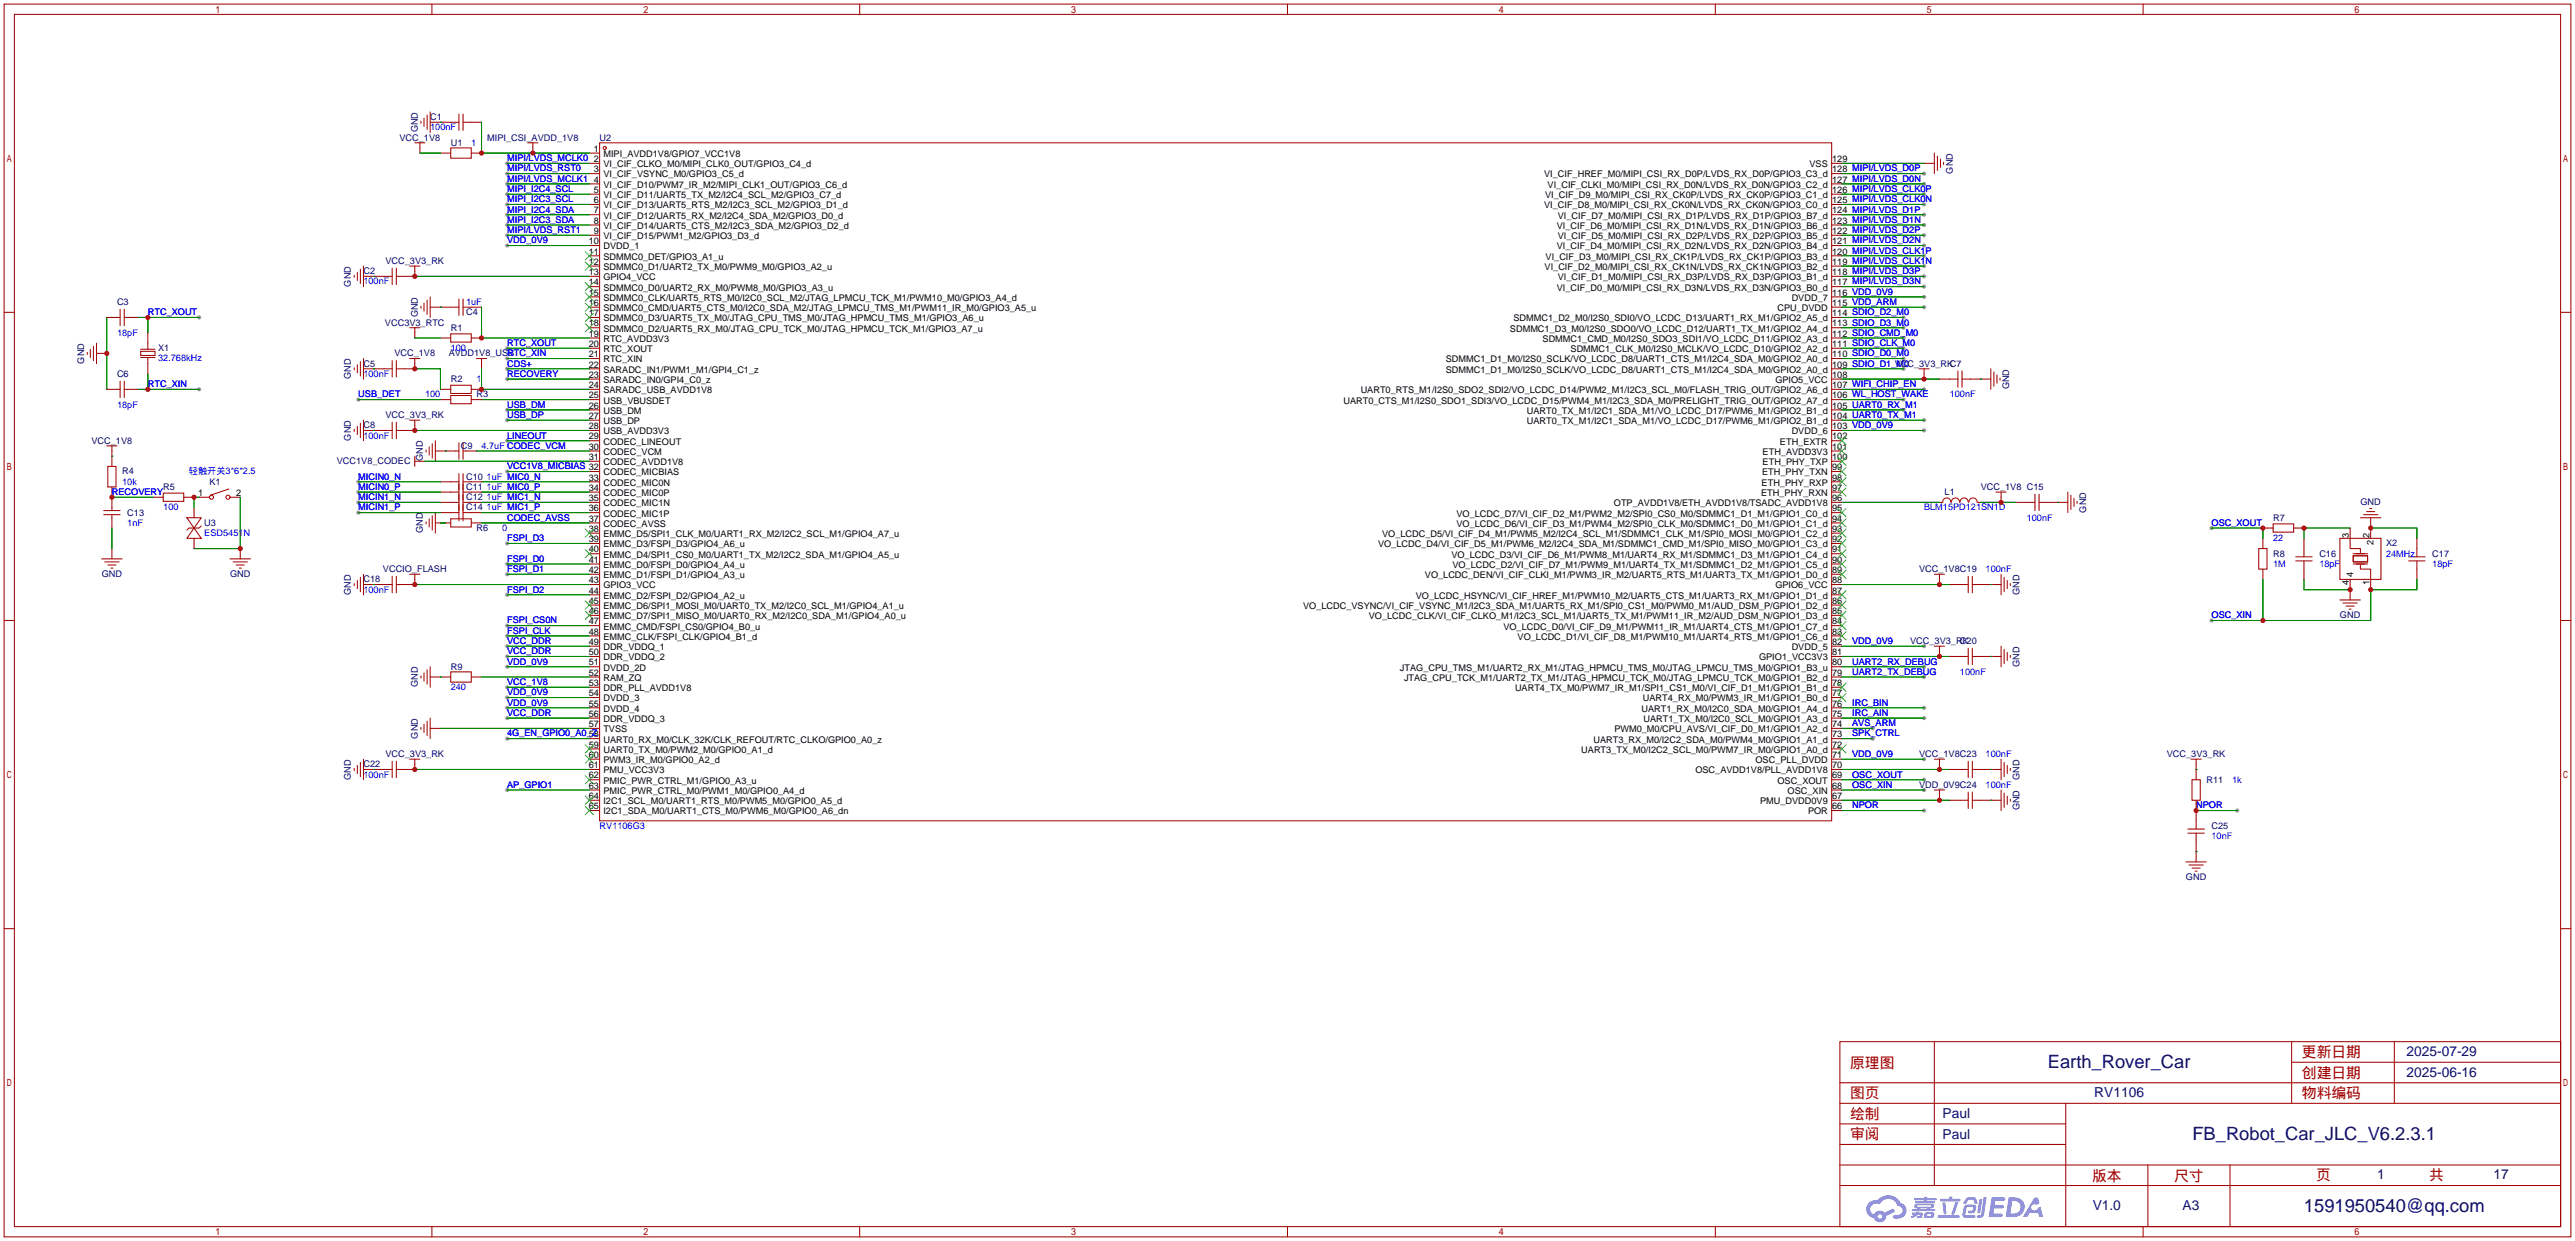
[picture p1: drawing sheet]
<svg xmlns="http://www.w3.org/2000/svg" width="637mm" height="307mm" viewBox="0 0 637 307" stroke-linecap="round" stroke-linejoin="round" font-family="sans-serif">
<defs><g id="words">
<g font-size="4.5" fill="#000080">
<text x="506.6" y="264.1">Earth_Rover_Car</text>
<text x="542.4" y="281.9">FB_Robot_Car_JLC_V6.2.3.1</text>
<text x="570" y="299.6">1591950540@qq.com</text>
</g>
<g font-size="3.7" fill="#a00000">
<text x="457.7" y="264">原理图</text>
<text x="569.5" y="261.4">更新日期</text>
<text x="569.5" y="266.5">创建日期</text>
<text x="457.7" y="271.6">图页</text>
<text x="569.5" y="271.6">物料编码</text>
<text x="457.7" y="281.7">审阅</text>
<text x="457.7" y="276.7">绘制</text>
<text x="517.5" y="291.9">版本</text>
<text x="537.9" y="291.9">尺寸</text>
<text x="573" y="291.6">页</text>
<text x="601" y="291.6">共</text>
</g>
<g font-size="3.4" fill="#000080">
<text x="595.4" y="261.2">2025-07-29</text>
<text x="595.4" y="266.3">2025-06-16</text>
<text x="518.1" y="271.3">RV1106</text>
<text x="480.6" y="276.4">Paul</text>
<text x="480.6" y="281.5">Paul</text>
<text x="588.1" y="291.4">1</text>
<text x="616.9" y="291.4">17</text>
<text x="517.7" y="299.3">V1.0</text>
<text x="540" y="299.3">A3</text>
</g>
<g font-size="2.3" fill="#000080">
<text x="106.4" y="29.7">C1</text>
<text x="98.8" y="34.8">VCC_1V8</text>
<text x="103.3" y="32.7" transform="rotate(-90 103.3 32.7)">GND</text>
<text x="120.5" y="34.8">MIPI_CSI_AVDD_1V8</text>
<text x="148.3" y="34.8">U2</text>
<text x="111.5" y="36">U1</text>
<text x="483.1" y="42.9" transform="rotate(-90 483.1 42.9)">GND</text>
<text x="95.4" y="65.2">VCC_3V3_RK</text>
<text x="86.8" y="70.8" transform="rotate(-90 86.8 70.8)">GND</text>
<text x="89.9" y="67.8">C2</text>
<text x="29" y="75.4">C3</text>
<text x="115.3" y="77.9">C4</text>
<text x="95.2" y="80.5">VCC3V3_RTC</text>
<text x="103.3" y="78.5" transform="rotate(-90 103.3 78.5)">GND</text>
<text x="111.5" y="81.8">R1</text>
<text x="20.8" y="89.9" transform="rotate(-90 20.8 89.9)">GND</text>
<text x="39.1" y="86.8">X1</text>
<text x="97.6" y="88.1">VCC_1V8</text>
<text x="111" y="88.1">AVDD1V8_USB</text>
<text x="29" y="93.2">C6</text>
<text x="86.8" y="93.7" transform="rotate(-90 86.8 93.7)">GND</text>
<text x="89.9" y="90.6">C5</text>
<text x="111.5" y="94.5">R2</text>
<text x="468.7" y="90.6">VCC_3V3_RKC7</text>
<text x="117.9" y="98.3">R3</text>
<text x="497" y="96.2" transform="rotate(-90 497 96.2)">GND</text>
<text x="89.9" y="105.9">C8</text>
<text x="95.4" y="103.3">VCC_3V3_RK</text>
<text x="22.6" y="109.7">VCC_1V8</text>
<text x="86.8" y="108.9" transform="rotate(-90 86.8 108.9)">GND</text>
<text x="114" y="111">C9</text>
<text x="30.2" y="117.3">R4</text>
<text x="51.8" y="119.9">K1</text>
<text x="83.3" y="114.8">VCC1V8_CODEC</text>
<text x="104.6" y="114" transform="rotate(-90 104.6 114)">GND</text>
<text x="115.3" y="118.6">C10</text>
<text x="40.4" y="121.1">R5</text>
<text x="115.3" y="121.1">C11</text>
<text x="115.3" y="123.7">C12</text>
<text x="481.1" y="122.4">L1</text>
<text x="490" y="121.1">VCC_1V8 C15</text>
<text x="584" y="124.9">GND</text>
<text x="31.5" y="127.5">C13</text>
<text x="50.5" y="130">U3</text>
<text x="104.6" y="131.8" transform="rotate(-90 104.6 131.8)">GND</text>
<text x="115.3" y="126.2">C14</text>
<text x="117.9" y="131.3">R6</text>
<text x="516.1" y="126.7" transform="rotate(-90 516.1 126.7)">GND</text>
<text x="562.4" y="128.7">R7</text>
<text x="562.4" y="137.6">R8</text>
<text x="573.8" y="137.6">C16</text>
<text x="590.3" y="135.1">X2</text>
<text x="601.7" y="137.6">C17</text>
<text x="25.2" y="142.7">GND</text>
<text x="56.9" y="142.7">GND</text>
<text x="89.9" y="144">C18</text>
<text x="94.7" y="141.4">VCCIO_FLASH</text>
<text x="474.8" y="141.4">VCC_1V8C19</text>
<text x="86.8" y="147" transform="rotate(-90 86.8 147)">GND</text>
<text x="499.6" y="147" transform="rotate(-90 499.6 147)">GND</text>
<text x="578.9" y="152.9">GND</text>
<text x="472.6" y="159.2">VCC_3V3_RK</text>
<text x="484.9" y="159.2">C20</text>
<text x="111.5" y="165.6">R9</text>
<text x="499.6" y="164.8" transform="rotate(-90 499.6 164.8)">GND</text>
<text x="103.3" y="169.9" transform="rotate(-90 103.3 169.9)">GND</text>
<text x="103.3" y="182.6" transform="rotate(-90 103.3 182.6)">GND</text>
<text x="89.9" y="189.7">C22</text>
<text x="95.4" y="187.2">VCC_3V3_RK</text>
<text x="474.8" y="187.2">VCC_1V8C23</text>
<text x="536.1" y="187.2">VCC_3V3_RK</text>
<text x="86.8" y="192.8" transform="rotate(-90 86.8 192.8)">GND</text>
<text x="474.8" y="194.8">VDD_0V9C24</text>
<text x="499.6" y="192.8" transform="rotate(-90 499.6 192.8)">GND</text>
<text x="545.8" y="193.5">R11</text>
<text x="499.6" y="200.4" transform="rotate(-90 499.6 200.4)">GND</text>
<text x="547.1" y="204.9">C25</text>
<text x="540.8" y="217.6">GND</text>
</g>
<g font-size="2.3" fill="#00f">
<text x="106.4" y="32.2">100nF</text>
<text x="116.6" y="36">1</text>
<text x="125.5" y="39.8">MIPI/LVDS_MCLK0</text>
<text x="125.5" y="47.5">MIPI_I2C4_SCL</text>
<text x="125.5" y="44.9">MIPI/LVDS_MCLK1</text>
<text x="125.5" y="42.4">MIPI/LVDS_RST0</text>
<text x="125.5" y="52.5">MIPI_I2C4_SDA</text>
<text x="125.5" y="50">MIPI_I2C3_SCL</text>
<text x="125.5" y="55.1">MIPI_I2C3_SDA</text>
<text x="125.5" y="57.6">MIPI/LVDS_RST1</text>
<text x="125.5" y="60.2">VDD_0V9</text>
<text x="89.9" y="70.3">100nF</text>
<text x="36.6" y="77.9">RTC_XOUT</text>
<text x="115.3" y="75.4">1uF</text>
<text x="29" y="83">18pF</text>
<text x="39.1" y="89.4">32.768kHz</text>
<text x="111.5" y="86.8">100</text>
<text x="125.5" y="88.1">RTC_XIN</text>
<text x="125.5" y="85.6">RTC_XOUT</text>
<text x="36.6" y="95.7">RTC_XIN</text>
<text x="89.9" y="93.2">100nF</text>
<text x="117.9" y="94.5">1</text>
<text x="125.5" y="90.6">CDS+</text>
<text x="125.5" y="93.2">RECOVERY</text>
<text x="29" y="100.8">18pF</text>
<text x="88.6" y="98.3">USB_DET</text>
<text x="105.2" y="98.3">100</text>
<text x="125.5" y="100.8">USB_DM</text>
<text x="482.3" y="98.3">100nF</text>
<text x="125.5" y="103.3">USB_DP</text>
<text x="89.9" y="108.4">100nF</text>
<text x="119.1" y="111">4.7uF CODEC_VCM</text>
<text x="125.5" y="108.4">LINEOUT</text>
<text x="30.2" y="119.9">10k</text>
<text x="46.7" y="117.3">轻触开关3*6*2.5</text>
<text x="88.6" y="118.6">MICIN0_N</text>
<text x="120.4" y="118.6">1uF MIC0_N</text>
<text x="125.5" y="116">VCC1V8_MICBIAS 32</text>
<text x="27.7" y="122.4">RECOVERY</text>
<text x="88.6" y="121.1">MICIN0_P</text>
<text x="88.6" y="123.7">MICIN1_N</text>
<text x="120.4" y="121.1">1uF MIC0_P</text>
<text x="120.4" y="123.7">1uF MIC1_N</text>
<text x="31.5" y="130">1nF</text>
<text x="40.4" y="126.2">100</text>
<text x="88.6" y="126.2">MICIN1_P</text>
<text x="120.4" y="126.2">1uF MIC1_P</text>
<text x="124.2" y="131.3">0</text>
<text x="125.5" y="128.7">CODEC_AVSS</text>
<text x="476" y="126.2">BLM15PD121SN1D</text>
<text x="501.4" y="128.7">100nF</text>
<text x="547.1" y="130">OSC_XOUT</text>
<text x="50.5" y="132.6">ESD5451N</text>
<text x="125.5" y="133.8">FSPI_D3</text>
<text x="562.4" y="133.8">22</text>
<text x="590.3" y="137.6">24MHz</text>
<text x="125.5" y="138.9">FSPI_D0</text>
<text x="125.5" y="141.4">FSPI_D1</text>
<text x="491.2" y="141.4">100nF</text>
<text x="562.4" y="140.2">1M</text>
<text x="573.8" y="140.2">18pF</text>
<text x="601.7" y="140.2">18pF</text>
<text x="89.9" y="146.5">100nF</text>
<text x="125.5" y="146.5">FSPI_D2</text>
<text x="125.5" y="154.1">FSPI_CS0N</text>
<text x="547.1" y="152.9">OSC_XIN</text>
<text x="125.5" y="156.7">FSPI_CLK</text>
<text x="125.5" y="159.2">VCC_DDR</text>
<text x="125.5" y="161.8">VCC_DDR</text>
<text x="458.2" y="159.2">VDD_0V9</text>
<text x="125.5" y="164.3">VDD_0V9</text>
<text x="458.2" y="166.8">UART2_TX_DEBUG</text>
<text x="458.2" y="164.3">UART2_RX_DEBUG</text>
<text x="484.9" y="166.8">100nF</text>
<text x="111.5" y="170.7">240</text>
<text x="125.5" y="171.9">VDD_0V9</text>
<text x="125.5" y="169.4">VCC_1V8</text>
<text x="125.5" y="174.5">VDD_0V9</text>
<text x="125.5" y="177">VCC_DDR</text>
<text x="458.2" y="177">IRC_AIN</text>
<text x="458.2" y="174.5">IRC_BIN</text>
<text x="458.2" y="179.5">AVS_ARM</text>
<text x="125.5" y="182.1">4G_EN_GPIO0_A0_Z</text>
<text x="458.2" y="182.1">SPK_CTRL</text>
<text x="458.2" y="187.2">VDD_0V9</text>
<text x="491.2" y="187.2">100nF</text>
<text x="89.9" y="192.2">100nF</text>
<text x="125.5" y="194.8">AP_GPIO1</text>
<text x="458.2" y="194.8">OSC_XIN</text>
<text x="458.2" y="192.2">OSC_XOUT</text>
<text x="491.2" y="194.8">100nF</text>
<text x="552.2" y="193.5">1k</text>
<text x="458.2" y="199.9">NPOR</text>
<text x="543.3" y="199.9">NPOR</text>
<text x="148.3" y="204.9">RV1106G3</text>
<text x="547.1" y="207.5">10nF</text>
</g>
<g font-size="2.3">
<text x="146.9" y="37.5">1</text>
<text x="146.9" y="40.1">2</text>
<text x="149.3" y="38.8">MIPI_AVDD1V8/GPIO7_VCC1V8</text>
<text x="149.3" y="41.3">VI_CIF_CLKO_M0/MIPI_CLK0_OUT/GPIO3_C4_d</text>
<text x="447.7" y="41.3">VSS</text>
<text x="453.3" y="40.1">129</text>
<text x="146.9" y="42.6">3</text>
<text x="146.9" y="45.2">4</text>
<text x="146.9" y="47.7">5</text>
<text x="149.3" y="43.9">VI_CIF_VSYNC_M0/GPIO3_C5_d</text>
<text x="149.3" y="46.4">VI_CIF_D10/PWM7_IR_M2/MIPI_CLK1_OUT/GPIO3_C6_d</text>
<text x="382" y="43.9">VI_CIF_HREF_M0/MIPI_CSI_RX_D0P/LVDS_RX_D0P/GPIO3_C3_d</text>
<text x="382.9" y="46.4">VI_CIF_CLKI_M0/MIPI_CSI_RX_D0N/LVDS_RX_D0N/GPIO3_C2_d</text>
<text x="453.3" y="47.7">126 MIPI/LVDS_CLK0P</text>
<text x="453.3" y="45.2">127 MIPI/LVDS_D0N</text>
<text x="453.3" y="42.6">128 MIPI/LVDS_D0P</text>
<text x="146.9" y="50.2">6</text>
<text x="146.9" y="52.8">7</text>
<text x="149.3" y="49">VI_CIF_D11/UART5_TX_M2/I2C4_SCL_M2/GPIO3_C7_d</text>
<text x="149.3" y="51.5">VI_CIF_D13/UART5_RTS_M2/I2C3_SCL_M2/GPIO3_D1_d</text>
<text x="382" y="51.5">VI_CIF_D8_M0/MIPI_CSI_RX_CK0N/LVDS_RX_CK0N/GPIO3_C0_d</text>
<text x="382.2" y="49">VI_CIF_D9_M0/MIPI_CSI_RX_CK0P/LVDS_RX_CK0P/GPIO3_C1_d</text>
<text x="453.3" y="52.8">124 MIPI/LVDS_D1P</text>
<text x="453.3" y="50.2">125 MIPI/LVDS_CLK0N</text>
<text x="146.9" y="55.3">8</text>
<text x="146.9" y="57.9">9</text>
<text x="149.3" y="54">VI_CIF_D12/UART5_RX_M2/I2C4_SDA_M2/GPIO3_D0_d</text>
<text x="149.3" y="56.6">VI_CIF_D14/UART5_CTS_M2/I2C3_SDA_M2/GPIO3_D2_d</text>
<text x="149.3" y="59.1">VI_CIF_D15/PWM1_M2/GPIO3_D3_d</text>
<text x="385.1" y="56.6">VI_CIF_D6_M0/MIPI_CSI_RX_D1N/LVDS_RX_D1N/GPIO3_B6_d</text>
<text x="385.4" y="59.1">VI_CIF_D5_M0/MIPI_CSI_RX_D2P/LVDS_RX_D2P/GPIO3_B5_d</text>
<text x="385.4" y="54">VI_CIF_D7_M0/MIPI_CSI_RX_D1P/LVDS_RX_D1P/GPIO3_B7_d</text>
<text x="453.3" y="57.9">122 MIPI/LVDS_D2P</text>
<text x="453.3" y="55.3">123 MIPI/LVDS_D1N</text>
<text x="145.7" y="60.4">10</text>
<text x="145.7" y="62.9">11</text>
<text x="145.7" y="65.5">12</text>
<text x="149.3" y="61.7">DVDD_1</text>
<text x="149.3" y="64.2">SDMMC0_DET/GPIO3_A1_u</text>
<text x="382.4" y="64.2">VI_CIF_D3_M0/MIPI_CSI_RX_CK1P/LVDS_RX_CK1P/GPIO3_B3_d</text>
<text x="385.1" y="61.7">VI_CIF_D4_M0/MIPI_CSI_RX_D2N/LVDS_RX_D2N/GPIO3_B4_d</text>
<text x="453.3" y="65.5">119 MIPI/LVDS_CLK1N</text>
<text x="453.3" y="62.9">120 MIPI/LVDS_CLK1P</text>
<text x="453.3" y="60.4">121 MIPI/LVDS_D2N</text>
<text x="145.7" y="68">13</text>
<text x="145.7" y="70.6">14</text>
<text x="149.3" y="66.7">SDMMC0_D1/UART2_TX_M0/PWM9_M0/GPIO3_A2_u</text>
<text x="149.3" y="69.3">GPIO4_VCC</text>
<text x="149.3" y="71.8">SDMMC0_D0/UART2_RX_M0/PWM8_M0/GPIO3_A3_u</text>
<text x="382.1" y="66.7">VI_CIF_D2_M0/MIPI_CSI_RX_CK1N/LVDS_RX_CK1N/GPIO3_B2_d</text>
<text x="385.1" y="71.8">VI_CIF_D0_M0/MIPI_CSI_RX_D3N/LVDS_RX_D3N/GPIO3_B0_d</text>
<text x="385.4" y="69.3">VI_CIF_D1_M0/MIPI_CSI_RX_D3P/LVDS_RX_D3P/GPIO3_B1_d</text>
<text x="453.3" y="70.6">117 MIPI/LVDS_D3N</text>
<text x="453.3" y="68">118 MIPI/LVDS_D3P</text>
<text x="145.7" y="73.1">15</text>
<text x="145.7" y="75.6">16</text>
<text x="149.3" y="74.4">SDMMC0_CLK/UART5_RTS_M0/I2C0_SCL_M2/JTAG_LPMCU_TCK_M1/PWM10_M0/GPIO3_A4_d</text>
<text x="149.3" y="76.9">SDMMC0_CMD/UART5_CTS_M0/I2C0_SDA_M2/JTAG_LPMCU_TMS_M1/PWM11_IR_M0/GPIO3_A5_u</text>
<text x="439.7" y="76.9">CPU_DVDD</text>
<text x="443.3" y="74.4">DVDD_7</text>
<text x="453.3" y="75.6">115 VDD_ARM</text>
<text x="453.3" y="73.1">116 VDD_0V9</text>
<text x="145.7" y="78.2">17</text>
<text x="145.7" y="80.7">18</text>
<text x="145.7" y="83.3">19</text>
<text x="149.3" y="79.4">SDMMC0_D3/UART5_TX_M0/JTAG_CPU_TMS_M0/JTAG_HPMCU_TMS_M1/GPIO3_A6_u</text>
<text x="149.3" y="82">SDMMC0_D2/UART5_RX_M0/JTAG_CPU_TCK_M0/JTAG_HPMCU_TCK_M1/GPIO3_A7_u</text>
<text x="373.6" y="82">SDMMC1_D3_M0/I2S0_SDO0/VO_LCDC_D12/UART1_TX_M1/GPIO2_A4_d</text>
<text x="374.4" y="79.4">SDMMC1_D2_M0/I2S0_SDI0/VO_LCDC_D13/UART1_RX_M1/GPIO2_A5_d</text>
<text x="453.3" y="83.3">112 SDIO_CMD_M0</text>
<text x="453.3" y="80.7">113 SDIO_D3_M0</text>
<text x="453.3" y="78.2">114 SDIO_D2_M0</text>
<text x="145.7" y="85.8">20</text>
<text x="145.7" y="88.3">21</text>
<text x="149.3" y="84.5">RTC_AVDD3V3</text>
<text x="149.3" y="87.1">RTC_XOUT</text>
<text x="149.3" y="89.6">RTC_XIN</text>
<text x="357.7" y="89.6">SDMMC1_D1_M0/I2S0_SCLK/VO_LCDC_D8/UART1_CTS_M1/I2C4_SDA_M0/GPIO2_A0_d</text>
<text x="381.6" y="84.5">SDMMC1_CMD_M0/I2S0_SDO3_SDI1/VO_LCDC_D11/GPIO2_A3_d</text>
<text x="388.5" y="87.1">SDMMC1_CLK_M0/I2S0_MCLK/VO_LCDC_D10/GPIO2_A2_d</text>
<text x="453.3" y="88.3">110 SDIO_D0_M0</text>
<text x="453.3" y="85.8">111 SDIO_CLK_M0</text>
<text x="145.7" y="90.9">22</text>
<text x="145.7" y="93.4">23</text>
<text x="145.7" y="96">24</text>
<text x="149.3" y="92.1">SARADC_IN1/PWM1_M1/GPI4_C1_z</text>
<text x="149.3" y="94.7">SARADC_IN0/GPI4_C0_z</text>
<text x="357.7" y="92.1">SDMMC1_D1_M0/I2S0_SCLK/VO_LCDC_D8/UART1_CTS_M1/I2C4_SDA_M0/GPIO2_A0_d</text>
<text x="439.2" y="94.7">GPIO5_VCC</text>
<text x="453.3" y="96">107 WIFI_CHIP_EN</text>
<text x="453.3" y="93.4">108</text>
<text x="453.3" y="90.9">109 SDIO_D1_M0</text>
<text x="145.7" y="98.5">25</text>
<text x="145.7" y="101">26</text>
<text x="149.3" y="97.2">SARADC_USB_AVDD1V8</text>
<text x="149.3" y="99.8">USB_VBUSDET</text>
<text x="332.3" y="99.8">UART0_CTS_M1/I2S0_SDO1_SDI3/VO_LCDC_D15/PWM4_M1/I2C3_SDA_M0/PRELIGHT_TRIG_OUT/GPIO2_A7_d</text>
<text x="336.6" y="97.2">UART0_RTS_M1/I2S0_SDO2_SDI2/VO_LCDC_D14/PWM2_M1/I2C3_SCL_M0/FLASH_TRIG_OUT/GPIO2_A6_d</text>
<text x="453.3" y="101">105 UART0_RX_M1</text>
<text x="453.3" y="98.5">106 WL_HOST_WAKE</text>
<text x="145.7" y="103.6">27</text>
<text x="145.7" y="106.1">28</text>
<text x="149.3" y="102.3">USB_DM</text>
<text x="149.3" y="104.8">USB_DP</text>
<text x="149.3" y="107.4">USB_AVDD3V3</text>
<text x="377.7" y="104.8">UART0_TX_M1/I2C1_SDA_M1/VO_LCDC_D17/PWM6_M1/GPIO2_B1_d</text>
<text x="377.7" y="102.3">UART0_TX_M1/I2C1_SDA_M1/VO_LCDC_D17/PWM6_M1/GPIO2_B1_d</text>
<text x="443.3" y="107.4">DVDD_6</text>
<text x="453.3" y="106.1">103 VDD_0V9</text>
<text x="453.3" y="103.6">104 UART0_TX_M1</text>
<text x="145.7" y="108.7">29</text>
<text x="145.7" y="111.2">30</text>
<text x="145.7" y="113.7">31</text>
<text x="149.3" y="109.9">CODEC_LINEOUT</text>
<text x="149.3" y="112.5">CODEC_VCM</text>
<text x="436.1" y="112.5">ETH_AVDD3V3</text>
<text x="440.4" y="109.9">ETH_EXTR</text>
<text x="453.3" y="113.7">100</text>
<text x="453.3" y="111.2">101</text>
<text x="453.3" y="108.7">102</text>
<text x="145.7" y="118.8">33</text>
<text x="149.3" y="115">CODEC_AVDD1V8</text>
<text x="149.3" y="117.5">CODEC_MICBIAS</text>
<text x="435.9" y="117.5">ETH_PHY_TXN</text>
<text x="436.1" y="115">ETH_PHY_TXP</text>
<text x="453.3" y="118.8">98</text>
<text x="453.3" y="116.3">99</text>
<text x="49" y="122.6">1</text>
<text x="58.4" y="122.6">2</text>
<text x="145.7" y="121.4">34</text>
<text x="145.7" y="123.9">35</text>
<text x="149.3" y="120.1">CODEC_MIC0N</text>
<text x="149.3" y="122.6">CODEC_MIC0P</text>
<text x="149.3" y="125.2">CODEC_MIC1N</text>
<text x="399.3" y="125.2">OTP_AVDD1V8/ETH_AVDD1V8/TSADC_AVDD1V8</text>
<text x="435.7" y="122.6">ETH_PHY_RXN</text>
<text x="435.8" y="120.1">ETH_PHY_RXP</text>
<text x="453.3" y="123.9">96</text>
<text x="453.3" y="121.4">97</text>
<text x="145.7" y="126.4">36</text>
<text x="145.7" y="129">37</text>
<text x="145.7" y="131.5">38</text>
<text x="149.3" y="127.7">CODEC_MIC1P</text>
<text x="149.3" y="130.2">CODEC_AVSS</text>
<text x="360.3" y="130.2">VO_LCDC_D6/VI_CIF_D3_M1/PWM4_M2/SPI0_CLK_M0/SDMMC1_D0_M1/GPIO1_C1_d</text>
<text x="360.3" y="127.7">VO_LCDC_D7/VI_CIF_D2_M1/PWM2_M2/SPI0_CS0_M0/SDMMC1_D1_M1/GPIO1_C0_d</text>
<text x="453.3" y="131.5">93</text>
<text x="453.3" y="129">94</text>
<text x="453.3" y="126.4">95</text>
<text x="145.7" y="134.1">39</text>
<text x="145.7" y="136.6">40</text>
<text x="149.3" y="132.8">EMMC_D5/SPI1_CLK_M0/UART1_RX_M2/I2C2_SCL_M1/GPIO4_A7_u</text>
<text x="149.3" y="135.3">EMMC_D3/FSPI_D3/GPIO4_A6_u</text>
<text x="149.3" y="137.9">EMMC_D4/SPI1_CS0_M0/UART1_TX_M2/I2C2_SDA_M1/GPIO4_A5_u</text>
<text x="340.9" y="135.3">VO_LCDC_D4/VI_CIF_D5_M1/PWM6_M2/I2C4_SDA_M1/SDMMC1_CMD_M1/SPI0_MISO_M0/GPIO1_C3_d</text>
<text x="341.9" y="132.8">VO_LCDC_D5/VI_CIF_D4_M1/PWM5_M2/I2C4_SCL_M1/SDMMC1_CLK_M1/SPI0_MOSI_M0/GPIO1_C2_d</text>
<text x="359.1" y="137.9">VO_LCDC_D3/VI_CIF_D6_M1/PWM8_M1/UART4_RX_M1/SDMMC1_D3_M1/GPIO1_C4_d</text>
<text x="453.3" y="136.6">91</text>
<text x="453.3" y="134.1">92</text>
<text x="581.1" y="133.1" transform="rotate(-90 581.1 133.1)">3</text>
<text x="586.2" y="133.1" transform="rotate(-90 586.2 133.1)">2</text>
<text x="587.2" y="134.9" transform="rotate(-90 587.2 134.9)">2</text>
<text x="145.7" y="139.1">41</text>
<text x="145.7" y="141.7">42</text>
<text x="149.3" y="140.4">EMMC_D0/FSPI_D0/GPIO4_A4_u</text>
<text x="149.3" y="142.9">EMMC_D1/FSPI_D1/GPIO4_A3_u</text>
<text x="352.5" y="142.9">VO_LCDC_DEN/VI_CIF_CLKI_M1/PWM3_IR_M2/UART5_RTS_M1/UART3_TX_M1/GPIO1_D0_d</text>
<text x="359.3" y="140.4">VO_LCDC_D2/VI_CIF_D7_M1/PWM9_M1/UART4_TX_M1/SDMMC1_D2_M1/GPIO1_C5_d</text>
<text x="453.3" y="141.7">89</text>
<text x="453.3" y="139.1">90</text>
<text x="582.1" y="142.7" transform="rotate(-90 582.1 142.7)">4</text>
<text x="145.7" y="144.2">43</text>
<text x="145.7" y="146.8">44</text>
<text x="145.7" y="149.3">45</text>
<text x="149.3" y="145.5">GPIO3_VCC</text>
<text x="149.3" y="148">EMMC_D2/FSPI_D2/GPIO4_A2_u</text>
<text x="350.2" y="148">VO_LCDC_HSYNC/VI_CIF_HREF_M1/PWM10_M2/UART5_CTS_M1/UART3_RX_M1/GPIO1_D1_d</text>
<text x="439.2" y="145.5">GPIO6_VCC</text>
<text x="453.3" y="149.3">86</text>
<text x="453.3" y="146.8">87</text>
<text x="453.3" y="144.2">88</text>
<text x="581.1" y="144.5" transform="rotate(-90 581.1 144.5)">4</text>
<text x="586.2" y="144.5" transform="rotate(-90 586.2 144.5)">1</text>
<text x="145.7" y="151.8">46</text>
<text x="145.7" y="154.4">47</text>
<text x="149.3" y="150.6">EMMC_D6/SPI1_MOSI_M0/UART0_TX_M2/I2C0_SCL_M1/GPIO4_A1_u</text>
<text x="149.3" y="153.1">EMMC_D7/SPI1_MISO_M0/UART0_RX_M2/I2C0_SDA_M1/GPIO4_A0_u</text>
<text x="149.3" y="155.6">EMMC_CMD/FSPI_CS0/GPIO4_B0_u</text>
<text x="322.4" y="150.6">VO_LCDC_VSYNC/VI_CIF_VSYNC_M1/I2C3_SDA_M1/UART5_RX_M1/SPI0_CS1_M0/PWM0_M1/AUD_DSM_P/GPIO1_D2_d</text>
<text x="338.6" y="153.1">VO_LCDC_CLK/VI_CIF_CLKO_M1/I2C3_SCL_M1/UART5_TX_M1/PWM11_IR_M2/AUD_DSM_N/GPIO1_D3_d</text>
<text x="371.9" y="155.6">VO_LCDC_D0/VI_CIF_D9_M1/PWM11_IR_M1/UART4_CTS_M1/GPIO1_C7_d</text>
<text x="453.3" y="154.4">84</text>
<text x="453.3" y="151.8">85</text>
<text x="145.7" y="156.9">48</text>
<text x="145.7" y="159.5">49</text>
<text x="145.7" y="162">50</text>
<text x="149.3" y="158.2">EMMC_CLK/FSPI_CLK/GPIO4_B1_d</text>
<text x="149.3" y="160.7">DDR_VDDQ_1</text>
<text x="375.4" y="158.2">VO_LCDC_D1/VI_CIF_D8_M1/PWM10_M1/UART4_RTS_M1/GPIO1_C6_d</text>
<text x="443.3" y="160.7">DVDD_5</text>
<text x="453.3" y="162">81</text>
<text x="453.3" y="159.5">82</text>
<text x="453.3" y="156.9">83</text>
<text x="145.7" y="164.5">51</text>
<text x="145.7" y="167.1">52</text>
<text x="149.3" y="163.3">DDR_VDDQ_2</text>
<text x="149.3" y="165.8">DVDD_2D</text>
<text x="346.3" y="165.8">JTAG_CPU_TMS_M1/UART2_RX_M1/JTAG_HPMCU_TMS_M0/JTAG_LPMCU_TMS_M0/GPIO1_B3_u</text>
<text x="435.2" y="163.3">GPIO1_VCC3V3</text>
<text x="453.3" y="167.1">79</text>
<text x="453.3" y="164.5">80</text>
<text x="145.7" y="169.6">53</text>
<text x="145.7" y="172.2">54</text>
<text x="149.3" y="168.3">RAM_ZQ</text>
<text x="149.3" y="170.9">DDR_PLL_AVDD1V8</text>
<text x="149.3" y="173.4">DVDD_3</text>
<text x="347.3" y="168.3">JTAG_CPU_TCK_M1/UART2_TX_M1/JTAG_HPMCU_TCK_M0/JTAG_LPMCU_TCK_M0/GPIO1_B2_d</text>
<text x="374.8" y="170.9">UART4_TX_M0/PWM7_IR_M1/SPI1_CS1_M0/VI_CIF_D1_M1/GPIO1_B1_d</text>
<text x="406.4" y="173.4">UART4_RX_M0/PWM3_IR_M1/GPIO1_B0_d</text>
<text x="453.3" y="172.2">77</text>
<text x="453.3" y="169.6">78</text>
<text x="145.7" y="174.7">55</text>
<text x="145.7" y="177.2">56</text>
<text x="145.7" y="179.8">57</text>
<text x="149.3" y="176">DVDD_4</text>
<text x="149.3" y="178.5">DDR_VDDQ_3</text>
<text x="406.1" y="176">UART1_RX_M0/I2C0_SDA_M0/GPIO1_A4_d</text>
<text x="406.6" y="178.5">UART1_TX_M0/I2C0_SCL_M0/GPIO1_A3_d</text>
<text x="453.3" y="179.8">74</text>
<text x="453.3" y="177.2">75</text>
<text x="453.3" y="174.7">76</text>
<text x="145.7" y="182.3">58</text>
<text x="145.7" y="184.9">59</text>
<text x="149.3" y="181">TVSS</text>
<text x="149.3" y="183.6">UART0_RX_M0/CLK_32K/CLK_REFOUT/RTC_CLKO/GPIO0_A0_z</text>
<text x="394.2" y="183.6">UART3_RX_M0/I2C2_SDA_M0/PWM4_M0/GPIO1_A1_d</text>
<text x="399.4" y="181">PWM0_M0/CPU_AVS/VI_CIF_D0_M1/GPIO1_A2_d</text>
<text x="453.3" y="184.9">72</text>
<text x="453.3" y="182.3">73</text>
<text x="145.7" y="187.4">60</text>
<text x="145.7" y="189.9">61</text>
<text x="149.3" y="186.1">UART0_TX_M0/PWM2_M0/GPIO0_A1_d</text>
<text x="149.3" y="188.7">PWM3_IR_M0/GPIO0_A2_d</text>
<text x="149.3" y="191.2">PMU_VCC3V3</text>
<text x="391.2" y="186.1">UART3_TX_M0/I2C2_SCL_M0/PWM7_IR_M0/GPIO1_A0_d</text>
<text x="419.4" y="191.2">OSC_AVDD1V8/PLL_AVDD1V8</text>
<text x="434.3" y="188.7">OSC_PLL_DVDD</text>
<text x="453.3" y="189.9">70</text>
<text x="453.3" y="187.4">71</text>
<text x="145.7" y="192.5">62</text>
<text x="145.7" y="195">63</text>
<text x="145.7" y="197.6">64</text>
<text x="149.3" y="193.7">PMIC_PWR_CTRL_M1/GPIO0_A3_u</text>
<text x="149.3" y="196.3">PMIC_PWR_CTRL_M0/PWM1_M0/GPIO0_A4_d</text>
<text x="439.7" y="193.7">OSC_XOUT</text>
<text x="442.2" y="196.3">OSC_XIN</text>
<text x="453.3" y="197.6">67</text>
<text x="453.3" y="195">68</text>
<text x="453.3" y="192.5">69</text>
<text x="145.7" y="200.1">65</text>
<text x="149.3" y="198.8">I2C1_SCL_M0/UART1_RTS_M0/PWM5_M0/GPIO0_A5_d</text>
<text x="149.3" y="201.4">I2C1_SDA_M0/UART1_CTS_M0/PWM6_M0/GPIO0_A6_dn</text>
<text x="435.4" y="198.8">PMU_DVDD0V9</text>
<text x="447.3" y="201.4">POR</text>
<text x="453.3" y="200.1">66</text>
</g>
</g></defs>
<g fill="#999">
<circle cx="125.5" cy="109" r=".51"/>
<circle cx="125.5" cy="116.6" r=".51"/>
<circle cx="88.6" cy="119.1" r=".51"/>
<circle cx="88.6" cy="121.7" r=".51"/>
<circle cx="88.6" cy="124.2" r=".51"/>
<circle cx="88.6" cy="126.7" r=".51"/>
<circle cx="470.9" cy="88.6" r=".51"/>
<circle cx="470.9" cy="91.2" r=".51"/>
<circle cx="470.9" cy="86.1" r=".51"/>
<circle cx="470.9" cy="83.6" r=".51"/>
<circle cx="470.9" cy="81" r=".51"/>
<circle cx="470.9" cy="78.5" r=".51"/>
<circle cx="470.9" cy="98.8" r=".51"/>
<circle cx="470.9" cy="101.3" r=".51"/>
<circle cx="125.5" cy="103.9" r=".51"/>
<circle cx="125.5" cy="101.3" r=".51"/>
<circle cx="125.5" cy="182.6" r=".51"/>
<circle cx="476" cy="177.5" r=".51"/>
<circle cx="476" cy="175" r=".51"/>
<circle cx="125.5" cy="91.2" r=".51"/>
<circle cx="125.5" cy="195.3" r=".51"/>
<circle cx="125.5" cy="139.4" r=".51"/>
<circle cx="125.5" cy="142" r=".51"/>
<circle cx="125.5" cy="147.1" r=".51"/>
<circle cx="125.5" cy="134.4" r=".51"/>
<circle cx="125.5" cy="154.7" r=".51"/>
<circle cx="125.5" cy="157.2" r=".51"/>
<circle cx="476" cy="42.9" r=".51"/>
<circle cx="476" cy="45.5" r=".51"/>
<circle cx="476" cy="48" r=".51"/>
<circle cx="476" cy="50.5" r=".51"/>
<circle cx="476" cy="53.1" r=".51"/>
<circle cx="476" cy="55.6" r=".51"/>
<circle cx="476" cy="58.2" r=".51"/>
<circle cx="476" cy="60.7" r=".51"/>
<circle cx="476" cy="63.2" r=".51"/>
<circle cx="476" cy="65.8" r=".51"/>
<circle cx="476" cy="68.3" r=".51"/>
<circle cx="476" cy="70.9" r=".51"/>
<circle cx="125.5" cy="48" r=".51"/>
<circle cx="125.5" cy="53.1" r=".51"/>
<circle cx="125.5" cy="50.5" r=".51"/>
<circle cx="125.5" cy="55.6" r=".51"/>
<circle cx="476" cy="167.4" r=".51"/>
<circle cx="476" cy="164.8" r=".51"/>
<circle cx="476" cy="103.9" r=".51"/>
<circle cx="476" cy="96.3" r=".51"/>
<circle cx="125.5" cy="60.7" r=".51"/>
<circle cx="125.5" cy="164.8" r=".51"/>
<circle cx="125.5" cy="172.5" r=".51"/>
<circle cx="125.5" cy="175" r=".51"/>
<circle cx="476" cy="159.8" r=".51"/>
<circle cx="476" cy="106.4" r=".51"/>
<circle cx="476" cy="73.4" r=".51"/>
<circle cx="476" cy="187.7" r=".51"/>
<circle cx="476" cy="195.3" r=".51"/>
<circle cx="476" cy="192.8" r=".51"/>
<circle cx="547.1" cy="130.6" r=".51"/>
<circle cx="547.1" cy="153.4" r=".51"/>
<circle cx="125.5" cy="88.6" r=".51"/>
<circle cx="125.5" cy="86.1" r=".51"/>
<circle cx="49.3" cy="78.5" r=".51"/>
<circle cx="49.3" cy="96.3" r=".51"/>
<circle cx="476" cy="200.4" r=".51"/>
<circle cx="553.5" cy="200.4" r=".51"/>
<circle cx="125.5" cy="93.7" r=".51"/>
<circle cx="476" cy="75.9" r=".51"/>
<circle cx="125.5" cy="159.8" r=".51"/>
<circle cx="125.5" cy="162.3" r=".51"/>
<circle cx="125.5" cy="177.5" r=".51"/>
<circle cx="125.5" cy="169.9" r=".51"/>
<circle cx="88.6" cy="98.8" r=".51"/>
<circle cx="463.3" cy="182.6" r=".51"/>
<circle cx="463.3" cy="180.1" r=".51"/>
<circle cx="125.5" cy="40.4" r=".51"/>
<circle cx="125.5" cy="45.5" r=".51"/>
<circle cx="125.5" cy="42.9" r=".51"/>
<circle cx="125.5" cy="58.2" r=".51"/>
</g>
<g fill="none" stroke="#a10000" stroke-width=".25">
<path d="M1 1h635v304.8h-635zM3.6 3.6h629.9v299.7h-629.9zM106.8 1v2.6M212.7 1v2.6M318.5 1v2.6M424.3 1v2.6M530.2 1v2.6M1 77.2h2.6M633.5 77.2h2.5M1 153.4h2.6M633.5 153.4h2.5M1 229.6h2.6"/>
<path d="M633.5 229.6h2.5M455.2 257.6h178.3v45.7h-178.3zM478.5 257.6v35.5M566.9 257.6v15.2M592.3 257.6v15.2M455.2 277.9h55.8M455.2 272.8h178.3M455.2 267.7h178.3M511 272.8v30.5M566.9 262.6h66.6M455.2 293.1h178.3M455.2 288h178.3"/>
<path d="M455.2 283h55.8M531.4 288v15.3M551.7 288v15.3M106.8 303.3v2.5M212.7 303.3v2.5M318.5 303.3v2.5M424.3 303.3v2.5M530.2 303.3v2.5"/>
</g>
<g fill="#5487ff">
<path d="M492.7 296h2.7a.48 .48 0 0 1 .7 .5 .48 .48 0 0 1-.7 .4h-1.8l-.1 1h1.9a.43 .43 0 0 1 .3 .5 .43 .43 0 0 1-.4 .4h-2l-.2 1.3h1.9a.43 .43 0 0 1 .5 .4 .43 .43 0 0 1-.5 .4h-3z"/>
<path d="M503.3 296.1h.8l.4 1.4-.7 .4a.84 .84 0 0 0-1.2 .2 .84 .84 0 0 0 .3 1.2 .84 .84 0 0 0 1.2-.4l.1-.3 .6-.3 .7 2.6h-1l-.3-1.1h-2.1l-.6 1.1h-1z"/>
<path d="M489.7 296.5h.7l-.5 3.2a.36 .36 0 0 1-.4 .3 .36 .36 0 0 1-.3-.3z"/>
<path d="M490.7 296h.7l-.6 4.3a1.04 1.04 0 0 1-1.8 .5l.2-.3 .8-.1 .1-.1z"/>
<path d="M486.4 296.3l.6-.3h1.1a.77 .77 0 0 1 .8 .5l.3 .9-.1 .2h-.6l-.3-.9-.2-.1h-1l-.6 1h-.7z"/>
<path d="M486 298.2l.5-.4h1.7a.81 .81 0 0 1 .7 .5 .81 .81 0 0 1-.2 .9 .81 .81 0 0 1-.9 .8h-.6a.32 .32 0 0 1-.3-.4 .32 .32 0 0 1 .3-.3h.8l.2-.8h-1.6l-.4 1.9 2.2 .1a.32 .32 0 0 1 .3 .3 .32 .32 0 0 1-.4 .3h-2.2l-.5-.3-.1-.5z"/>
<path d="M479.4 300.4h5.1a.33 .33 0 0 1 .3 .4 .33 .33 0 0 1-.4 .3h-4.8l-.2-.2z"/>
<path d="M483.7 297.3h.7l-.6 2a.98 .98 0 0 1-.7 1l-.3-.3z"/>
<path d="M480.5 297.3h.7l.3 2.6a.34 .34 0 0 1-.3 .4 .34 .34 0 0 1-.3-.3z"/>
<path d="M480 296.4h2.2l.3-.5h.5l-.1 .5h1.8a.32 .32 0 0 1 .3 .4 .32 .32 0 0 1-.3 .2h-4.5l-.2-.1z"/>
<path d="M473 299.8h1l.1-.2h.6l-.1 .2 .9 .1 .1 .1-.1 1-1.3 .2v-.5h.7v-.4a.68 .68 0 0 0-.9 .4l-1.1 .5-.2-.5 1-.4h-.7z"/>
<path d="M473.6 296.3h2.4l.1-.4h.7v.4h2.1l.3 .2-.3 .2h-2.2l-.1 .3h1.8l.3 .2-.3 .2h-4.5l-.1-.4h2.1v-.3h-2.2z"/>
<path d="M496.9 296l-.7 4.9h1.7a2.5 2.5 0 0 0 3-2.5 2.5 2.5 0 0 0-3.1-2.4zM497.8 296.9a1.65 1.65 0 0 1 2.1 1.7 1.65 1.65 0 0 1-2.2 1.5h-.4z"/>
<path d="M473.7 297.8l-.1 .8 .7 .1 .1 .3h-1.4l.1 .4h5.4l.2-.1-.2-.3h-1.1l.1-.2a.77 .77 0 0 0 .9-.3 .77 .77 0 0 0-.1-.9h-4.1zM474.3 298l3.5 .1-.2 .3h-3.2zM475.1 298.7h1.7l-.2 .3h-1.5z"/>
<path d="M476.2 299.9l-.2 1.1a2.66 2.66 0 0 0 2.1 .1 .99 .99 0 0 0 .3-1.3l-1.7-.1zM476.8 300.2h.8l.1 .3-.2 .2h-.8z"/>
<path d="M462.4 297.4a2.23 2.23 0 0 0-.6 2.3 2.23 2.23 0 0 0 1.8 1.5 1.58 1.58 0 0 0 1.7 1 1.58 1.58 0 0 0 1.3-1.6l2.2-1-.5-.8-2.1 1a1.65 1.65 0 0 0-2.6 .5 1.47 1.47 0 0 1-.7-2.1 1.47 1.47 0 0 1 2.2-.4 2.35 2.35 0 0 1 2.3-1.4 2.35 2.35 0 0 1 2.1 1.8 1.12 1.12 0 0 1 1.2 1 1.12 1.12 0 0 1-1.1 1.2h-.7a.45 .45 0 0 0-.6 .4 .45 .45 0 0 0 .4 .5 2.15 2.15 0 0 0 2.4-.7 2.15 2.15 0 0 0 .1-2.5l-.3-.3a1.92 1.92 0 0 1-1.3-1.3 3.4 3.4 0 0 0-5 .2l-1.2 .1zM464.5 300.8a.6 .6 0 0 1 1.2 0 .6 .6 0 0 1-1.2 0z"/>
</g>
<g fill="none" stroke="#a10000" stroke-width=".25">
<path d="M102.6 35.3h2.6M103.9 35.3v2.5M104.1 30v.5M104.9 29.2v2M105.7 28.4v3.6M106.4 30.2h7.1M106.4 27.7v5.1M109 37.8h2.5M111.5 36.6h5.1v2.5h-5.1zM113.5 28.2v4.1M114.6 28.2v4.1M114.6 30.2h4.5"/>
<path d="M116.6 37.8h2.5M130.6 35.3h2.5M131.8 35.3v2.5M145.8 37.8h2.5M148.3 35.3h304.8v167.6h-304.8zM478.5 37.8v5.1M479.3 38.6v3.6M480.1 39.4v2M145.8 40.4h2.5M145.8 42.9h2.5M145.8 45.5h2.5M145.8 48h2.5"/>
<path d="M145.8 50.5h2.5M145.8 53.1h2.5M145.8 55.6h2.5M145.8 58.2h2.5M453.1 40.4h2.6M453.1 42.9h2.6M453.1 45.5h2.6M453.1 48h2.6M453.1 50.5h2.6M453.1 53.1h2.6M453.1 55.6h2.6M453.1 58.2h2.6"/>
<path d="M476 40.4h2.5M480.8 40.1v.5M26.4 78.5h3.3M29.7 76.5v4M30.7 78.5h3.3M30.7 76.5v4M87.6 68.1v.5M88.4 67.3v2M89.2 66.5v3.6M89.9 68.3h7.1M89.9 65.8v5.1M97 66.3v4.1"/>
<path d="M98 66.3v4.1M101.3 65.8h2.6M102.6 65.8v2.5h-4.6M104.1 75.7v.5M104.9 74.9v2.1M105.7 74.2v3.5M106.4 75.9h7.1M106.4 73.4v5.1M113.5 73.9v4.1M114.6 75.9h4.5M114.6 73.9v4.1M145.8 60.7h2.5"/>
<path d="M145.8 63.2h2.5M145.8 65.8h2.5M145.8 68.3h2.5M145.8 70.9h2.5M145.8 73.4h2.5M145.8 75.9h2.5M145.8 78.5h2.5M453.1 60.7h2.6M453.1 63.2h2.6M453.1 65.8h2.6M453.1 68.3h2.6M453.1 70.9h2.6"/>
<path d="M453.1 73.4h2.6M453.1 75.9h2.6M453.1 78.5h2.6M21.6 87.1v.5M22.4 86.4v2M23.1 85.6v3.6M23.9 87.4h2.5M23.9 84.8v5.1M26.4 96.3h3.3M29.7 94.2v4.1M30.7 96.3h3.3M30.7 94.2v4.1"/>
<path d="M34.8 86.9h3.6v1h-3.6zM34.8 88.4h3.6M34.8 86.4h3.6M36.6 82.3v4.1M36.6 88.4v4.1M87.6 90.9v.5M88.4 90.2v2M89.2 89.4v3.6M89.9 91.2h7.1M89.9 88.6v5.1M97 89.2v4M98 89.2v4"/>
<path d="M101.3 81h2.6M101.3 88.6h2.6M102.6 88.6v2.6h-4.6M102.6 81v2.6M109 83.6h2.5M109 96.3h2.5M109 98.8h2.5M111.5 95.2h5.1v2.1h-5.1zM111.5 82.5h5.1v2.1h-5.1zM111.5 97.8h5.1v2h-5.1zM116.6 83.6h2.5M116.6 96.3h2.5"/>
<path d="M116.6 98.8h2.5M117.9 88.6h2.5M119.1 88.6v2.6M145.8 81h2.5M145.8 83.6h2.5M145.8 86.1h2.5M145.8 88.6h2.5M145.8 91.2h2.5M145.8 93.7h2.5M145.8 96.3h2.5M145.8 98.8h2.5M453.1 81h2.6"/>
<path d="M453.1 83.6h2.6M453.1 86.1h2.6M453.1 88.6h2.6M453.1 91.2h2.6M453.1 93.7h2.6M453.1 96.3h2.6M453.1 98.8h2.6M474.7 91.2h2.6M476 91.2v2.5M479.8 93.7h4.6M484.4 91.7v4.1M485.4 93.7h7.1"/>
<path d="M485.4 91.7v4.1M492.5 91.2v5.1M493.3 91.9v3.6M494 92.7v2M494.8 93.5v.5M26.4 110.2h2.6M26.7 115.3h2v5.1h-2zM27.7 110.2v5.1M87.6 106.2v.5M88.4 105.4v2M89.2 104.6v3.6M89.9 106.4h7.1"/>
<path d="M89.9 103.9v5.1M97 104.4v4.1M98 104.4v4.1M101.3 103.9h2.6M102.6 103.9v2.5h-4.6M102.6 114h2.6M102.6 112.8v2.5M105.4 111.3v.5M106.2 110.5v2M106.9 109.7v3.6M107.7 111.5h5.8M107.7 109v5"/>
<path d="M109 119.1h4.5M113.5 109.5v4M113.5 117.1v11.7M114.6 111.5h3.3M114.6 119.1h4.5M114.6 109.5v4M114.6 117.1v11.7M145.8 101.3h2.5M145.8 103.9h2.5M145.8 106.4h2.5M145.8 109h2.5M145.8 111.5h2.5"/>
<path d="M145.8 114h2.5M145.8 116.6h2.5M145.8 119.1h2.5M453.1 101.3h2.6M453.1 103.9h2.6M453.1 106.4h2.6M453.1 109h2.6M453.1 111.5h2.6M453.1 114h2.6M453.1 116.6h2.6M453.1 119.1h2.6M25.1 138.2h5.1"/>
<path d="M25.7 127.3h4M25.7 126.2h4M25.9 138.9h3.6M26.7 139.7h2M27.7 120.4v5.8M27.7 127.3v3.3M27.7 135.6v2.6M37.8 122.9h2.6M40.4 121.9h5.1v2.1h-5.1zM45.5 122.9h2.5M46.2 128h3.6l-1.8 2.6zM48 130.6l1.8 2.5h-3.6z"/>
<path d="M48 125.5v2.5M48 133.1v2.5M49.3 122.9h2.5M49.8 130l-.5 .6h-2.6l-.5 .5M56.6 120.9l-4.5 1.5M56.9 138.2h5.1M56.9 122.9h2.5M57.7 138.9h3.5M58.4 139.7h2.1M59.4 135.6v2.6M105.4 129v.5M106.2 128.3v2"/>
<path d="M106.9 127.5v3.6M107.7 129.3h3.8M107.7 126.7v5.1M109 121.7h4.5M109 124.2h4.5M109 126.7h4.5M111.5 128.3h5.1v2h-5.1zM114.6 121.7h4.5M114.6 124.2h4.5M114.6 126.7h4.5M116.6 129.3h2.5M145.8 121.7h2.5"/>
<path d="M145.8 124.2h2.5M145.8 126.7h2.5M145.8 129.3h2.5M145.8 131.8h2.5M145.8 134.4h2.5M145.8 136.9h2.5M145.8 139.4h2.5M453.1 121.7h2.6M453.1 124.2h2.6M453.1 126.7h2.6M453.1 129.3h2.6M453.1 131.8h2.6"/>
<path d="M453.1 134.4h2.6M453.1 136.9h2.6M453.1 139.4h2.6M479.8 124.2h.8M480.6 124.2a1.01 1.01 0 0 1 1-1.1 1.01 1.01 0 0 1 1 1.1M482.8 124.2a1.01 1.01 0 0 1 1-1.1 1.01 1.01 0 0 1 1 1.1M484.9 124.2a1.01 1.01 0 0 1 1-1.1 1.01 1.01 0 0 1 1 1.1M487.1 124.2a1.01 1.01 0 0 1 1-1.1 1.01 1.01 0 0 1 1 1.1M489.2 124.2h.8M493.8 121.7h2.5M495 121.7v2.5M498.9 124.2h4.5"/>
<path d="M503.4 122.2v4M504.4 124.2h7.2M504.4 122.2v4M511.6 121.7v5M512.3 122.4v3.6M513.1 123.2v2M513.8 124v.5M558.8 135.6h2v5.1h-2zM559.8 130.6h2.6M559.8 133.1v2.5M562.4 129.5h5v2.1h-5zM567.4 130.6h2.6"/>
<path d="M567.9 138.7h4.1M567.9 137.7h4.1M570 133.1v4.6M570 138.7v4.6M578.9 133.1h10.1v10.2h-10.1zM581.4 130.6v5h2.5v1.1M582.2 137.4h3.5v1.5h-3.5zM582.2 136.9h3.5M582.2 139.4h3.5M583.9 139.7v1h2.6v5.1M583.9 128h5.1M584.7 127.3h3.6"/>
<path d="M585.5 126.5h2M586.2 125.7h.5M586.5 128v5.1M595.9 138.7h4M595.9 137.7h4M597.9 133.1v4.6M597.9 138.7v4.6M27.4 140.5h.5M59.2 140.5h.5M87.6 144.3v.5M88.4 143.5v2M89.2 142.7v3.6"/>
<path d="M89.9 144.5h7.1M89.9 142v5.1M97 142.5v4.1M98 142.5v4.1M101.3 142h2.6M102.6 142v2.5h-4.6M145.8 142h2.5M145.8 144.5h2.5M145.8 147.1h2.5M145.8 149.6h2.5M145.8 152.1h2.5M145.8 154.7h2.5"/>
<path d="M145.8 157.2h2.5M145.8 159.8h2.5M453.1 142h2.6M453.1 144.5h2.6M453.1 147.1h2.6M453.1 149.6h2.6M453.1 152.1h2.6M453.1 154.7h2.6M453.1 157.2h2.6M453.1 159.8h2.6M478.5 142h2.6M478.5 159.8h2.6"/>
<path d="M479.8 142v2.5M479.8 159.8v2.5M482.3 144.5h4.6M486.9 142.5v4.1M487.9 144.5h7.1M487.9 142.5v4.1M495 142v5.1M495 159.8v5M495.8 142.7v3.6M496.6 143.5v2M497.3 144.3v.5M559.8 140.7v2.6"/>
<path d="M578.9 148.3h5M579.6 149.1h3.6M580.4 149.9h2M581.2 150.6h.5M581.4 143.3v5M104.1 167.1v.5M104.1 179.8v.5M104.9 166.4v2M104.9 179.1v2M105.7 165.6v3.6M105.7 178.3v3.6M106.4 167.4h5.1"/>
<path d="M106.4 164.8v5.1M106.4 177.5v5.1M111.5 166.1h5.1v2.6h-5.1zM116.6 167.4h2.5M145.8 162.3h2.5M145.8 164.8h2.5M145.8 167.4h2.5M145.8 169.9h2.5M145.8 172.5h2.5M145.8 175h2.5M145.8 177.5h2.5M453.1 162.3h2.6"/>
<path d="M453.1 164.8h2.6M453.1 167.4h2.6M453.1 169.9h2.6M453.1 172.5h2.6M453.1 175h2.6M453.1 177.5h2.6M482.3 162.3h4.6M486.9 160.3v4M487.9 162.3h7.1M487.9 160.3v4M495.8 160.5v3.6M496.6 161.3v2"/>
<path d="M497.3 162.1v.5M87.6 190v.5M88.4 189.2v2.1M89.2 188.5v3.5M89.9 190.2h7.1M89.9 187.7v5.1M97 188.2v4.1M98 188.2v4.1M101.3 187.7h2.6M102.6 187.7v2.5h-4.6M106.4 180.1h2.6M145.8 180.1h2.5"/>
<path d="M145.8 182.6h2.5M145.8 185.2h2.5M145.8 187.7h2.5M145.8 190.2h2.5M145.8 192.8h2.5M145.8 195.3h2.5M145.8 197.9h2.5M453.1 180.1h2.6M453.1 182.6h2.6M453.1 185.2h2.6M453.1 187.7h2.6M453.1 190.2h2.6"/>
<path d="M453.1 192.8h2.6M453.1 195.3h2.6M453.1 197.9h2.6M478.5 187.7h2.6M478.5 195.3h2.6M479.8 187.7v2.5M479.8 195.3v2.6M482.3 190.2h4.6M482.3 197.9h4.6M486.9 188.2v4.1M486.9 195.8v4.1M487.9 190.2h7.1"/>
<path d="M487.9 197.9h7.1M487.9 188.2v4.1M487.9 195.8v4.1M495 187.7v5.1M495 195.3v5.1M495.8 188.5v3.5M495.8 196.1v3.5M496.6 189.2v2.1M496.6 196.8v2.1M497.3 190v.5M497.3 197.6v.5M542 187.7h2.6"/>
<path d="M542.3 192.8h2v5.1h-2zM543.3 187.7v5.1M543.3 197.9v7.1M145.8 200.4h2.5M453.1 200.4h2.6M540.8 213.1h5M541.3 205h4M541.3 206h4M541.5 213.9h3.6M542.3 214.6h2M543.1 215.4h.5M543.3 206v7.1"/>
<circle cx="149.6" cy="36.6" r=".38"/>
<circle cx="52.3" cy="122.9" r=".51"/>
<circle cx="56.4" cy="122.9" r=".51"/>
</g>
<g fill="none" stroke="#3c3" stroke-width=".25">
<path d="M144.8 62.2l2 2.1M144.8 64.8l2 2M144.8 69.8l2 2.1M144.8 72.4l2 2M144.8 74.9l2 2.1M144.8 77.5l2 2M146.8 62.2l-2 2.1M146.8 64.8l-2 2M146.8 69.8l-2 2.1M146.8 72.4l-2 2M146.8 74.9l-2 2.1M146.8 77.5l-2 2"/>
<path d="M144.8 80l2 2M146.8 80l-2 2M454.7 118.1l2 2M454.7 115.6l2 2M454.7 113l2 2.1M454.7 110.5l2 2M454.7 107.9l2 2.1M456.7 118.1l-2 2M456.7 115.6l-2 2M456.7 113l-2 2.1M456.7 110.5l-2 2M456.7 107.9l-2 2.1"/>
<path d="M144.8 130.8l2 2M144.8 135.9l2 2M146.8 130.8l-2 2M146.8 135.9l-2 2M454.7 138.4l2 2.1M454.7 135.9l2 2M454.7 133.3l2 2.1M454.7 130.8l2 2M454.7 128.3l2 2M454.7 125.7l2 2.1M454.7 120.6l2 2.1M456.7 138.4l-2 2.1"/>
<path d="M456.7 135.9l-2 2M456.7 133.3l-2 2.1M456.7 130.8l-2 2M456.7 128.3l-2 2M456.7 125.7l-2 2.1M456.7 120.6l-2 2.1M144.8 148.6l2 2M144.8 151.1l2 2.1M146.8 148.6l-2 2M146.8 151.1l-2 2.1M454.7 156.2l2 2M454.7 153.7l2 2"/>
<path d="M454.7 151.1l2 2.1M454.7 148.6l2 2M454.7 146l2 2.1M454.7 141l2 2M456.7 156.2l-2 2M456.7 153.7l-2 2M456.7 151.1l-2 2.1M456.7 148.6l-2 2M456.7 146l-2 2.1M456.7 141l-2 2M454.7 171.4l2 2.1M454.7 168.9l2 2"/>
<path d="M456.7 171.4l-2 2.1M456.7 168.9l-2 2M144.8 184.1l2 2.1M144.8 186.7l2 2M144.8 191.8l2 2M144.8 196.8l2 2.1M144.8 199.4l2 2M146.8 184.1l-2 2.1M146.8 186.7l-2 2M146.8 191.8l-2 2M146.8 196.8l-2 2.1M146.8 199.4l-2 2"/>
<path d="M454.7 184.1l2 2.1M456.7 184.1l-2 2.1"/>
</g>
<g fill="none" stroke="#008700" stroke-width=".25">
<path d="M103.9 37.8h5.1M109 30.2h.1M119.1 30.2v7.6h26.7M125.5 42.9h20.3M125.5 45.5h20.3M125.5 48h20.3M125.5 50.5h20.3M125.5 53.1h20.3M125.5 55.6h20.3M125.5 58.2h20.3M125.5 40.4h20.3M455.7 42.9h20.3"/>
<path d="M455.7 45.5h20.3M455.7 48h20.3M455.7 50.5h20.3M455.7 53.1h20.3M455.7 55.6h20.3M455.7 58.2h20.3M455.7 40.4h20.3M26.4 78.5v17.8M34 78.5h15.3M36.6 78.5v3.8M92.5 68.3h.1M102.6 68.3h43.2"/>
<path d="M109 75.9h.1M119.1 75.9v7.7h26.7M125.5 60.7h20.3M455.7 78.5h15.2M455.7 60.7h20.3M455.7 63.2h20.3M455.7 65.8h20.3M455.7 68.3h20.3M455.7 70.9h20.3M455.7 73.4h20.3M455.7 75.9h20.3M34 96.3h15.3"/>
<path d="M36.6 92.5v3.8M88.6 98.8h20.4M92.5 91.2h.1M102.6 91.2h6.4v5.1M102.6 83.6h6.4M119.1 98.8h26.7M119.1 91.2v5.1h26.7M125.5 88.6h20.3M125.5 91.2h20.3M125.5 86.1h20.3M125.5 93.7h20.3M455.7 88.6h15.2"/>
<path d="M455.7 91.2h15.2M455.7 86.1h15.2M455.7 83.6h15.2M455.7 81h15.2M455.7 98.8h15.2M455.7 96.3h20.3M455.7 93.7h24.1M490 93.7h.1M27.7 112.8h.1M88.6 119.1h20.4M92.5 106.4h.1M102.6 106.4h43.2"/>
<path d="M105.2 114h40.6M110.2 111.5h.1M117.9 111.5h27.9M119.1 119.1h26.7M125.5 109h20.3M125.5 116.6h20.3M125.5 101.3h20.3M125.5 103.9h20.3M455.7 101.3h15.2M455.7 103.9h20.3M455.7 106.4h20.3M27.7 130.6v5"/>
<path d="M27.7 122.9h10.1M49.3 122.9h-1.3v2.6M59.4 122.9v12.7h-11.4M88.6 121.7h20.4M88.6 124.2h20.4M88.6 126.7h20.4M109 129.3h1.2M119.1 121.7h26.7M119.1 129.3h26.7M119.1 124.2h26.7M119.1 126.7h26.7M125.5 139.4h20.3"/>
<path d="M125.5 134.4h20.3M455.7 124.2h24.1M490 124.2h8.9M509 124.2h.1M547.1 130.6h12.7v2.5M581.4 130.6h-11.4v2.5M586.5 130.6h11.4v2.5M92.5 144.5h.1M102.6 144.5h43.2M125.5 142h20.3M125.5 147.1h20.3M125.5 154.7h20.3"/>
<path d="M125.5 157.2h20.3M125.5 159.8h20.3M455.7 144.5h26.6M455.7 159.8h20.3M492.5 144.5h.1M559.8 143.3v10.1M570 143.3v2.5h11.4M597.9 143.3v2.5h-11.4v7.6h-39.4M109 167.4h.1M119.1 167.4h26.7M125.5 177.5h20.3M125.5 175h20.3"/>
<path d="M125.5 164.8h20.3M125.5 162.3h20.3M125.5 172.5h20.3M125.5 169.9h20.3M455.7 177.5h20.3M455.7 175h20.3M455.7 167.4h20.3M455.7 164.8h20.3M455.7 162.3h26.6M492.5 162.3h.1M92.5 190.2h.1M102.6 190.2h43.2"/>
<path d="M109 180.1h36.8M125.5 182.6h20.3M125.5 195.3h20.3M455.7 182.6h7.6M455.7 195.3h20.3M455.7 187.7h20.3M455.7 197.9h26.6M455.7 192.8h20.3M455.7 190.2h26.6M455.7 180.1h7.6M492.5 197.9h.1M492.5 190.2h.1"/>
<path d="M543.3 190.2h.1M455.7 200.4h20.3M543.3 210.6h.1M543.3 200.4h10.2"/>
</g>
<g fill="#c00">
<circle cx="102.6" cy="106.4" r=".63"/>
<circle cx="102.6" cy="91.2" r=".63"/>
<circle cx="119.1" cy="96.3" r=".63"/>
<circle cx="102.6" cy="144.5" r=".63"/>
<circle cx="119.1" cy="37.8" r=".63"/>
<circle cx="131.8" cy="37.8" r=".63"/>
<circle cx="479.8" cy="162.3" r=".63"/>
<circle cx="476" cy="93.7" r=".63"/>
<circle cx="479.8" cy="197.9" r=".63"/>
<circle cx="581.4" cy="145.8" r=".63"/>
<circle cx="586.5" cy="130.6" r=".63"/>
<circle cx="570" cy="130.6" r=".63"/>
<circle cx="559.8" cy="130.6" r=".63"/>
<circle cx="559.8" cy="153.4" r=".63"/>
<circle cx="586.5" cy="145.8" r=".63"/>
<circle cx="479.8" cy="190.2" r=".63"/>
<circle cx="495" cy="124.2" r=".63"/>
<circle cx="36.6" cy="78.5" r=".63"/>
<circle cx="36.6" cy="96.3" r=".63"/>
<circle cx="26.4" cy="87.4" r=".63"/>
<circle cx="543.3" cy="200.4" r=".63"/>
<circle cx="102.6" cy="68.3" r=".63"/>
<circle cx="119.1" cy="83.6" r=".63"/>
<circle cx="27.7" cy="122.9" r=".63"/>
<circle cx="59.4" cy="135.6" r=".63"/>
<circle cx="102.6" cy="190.2" r=".63"/>
<circle cx="479.8" cy="144.5" r=".63"/>
<circle cx="48" cy="122.9" r=".63"/>
</g>
<use href="#words"/>
</svg>
